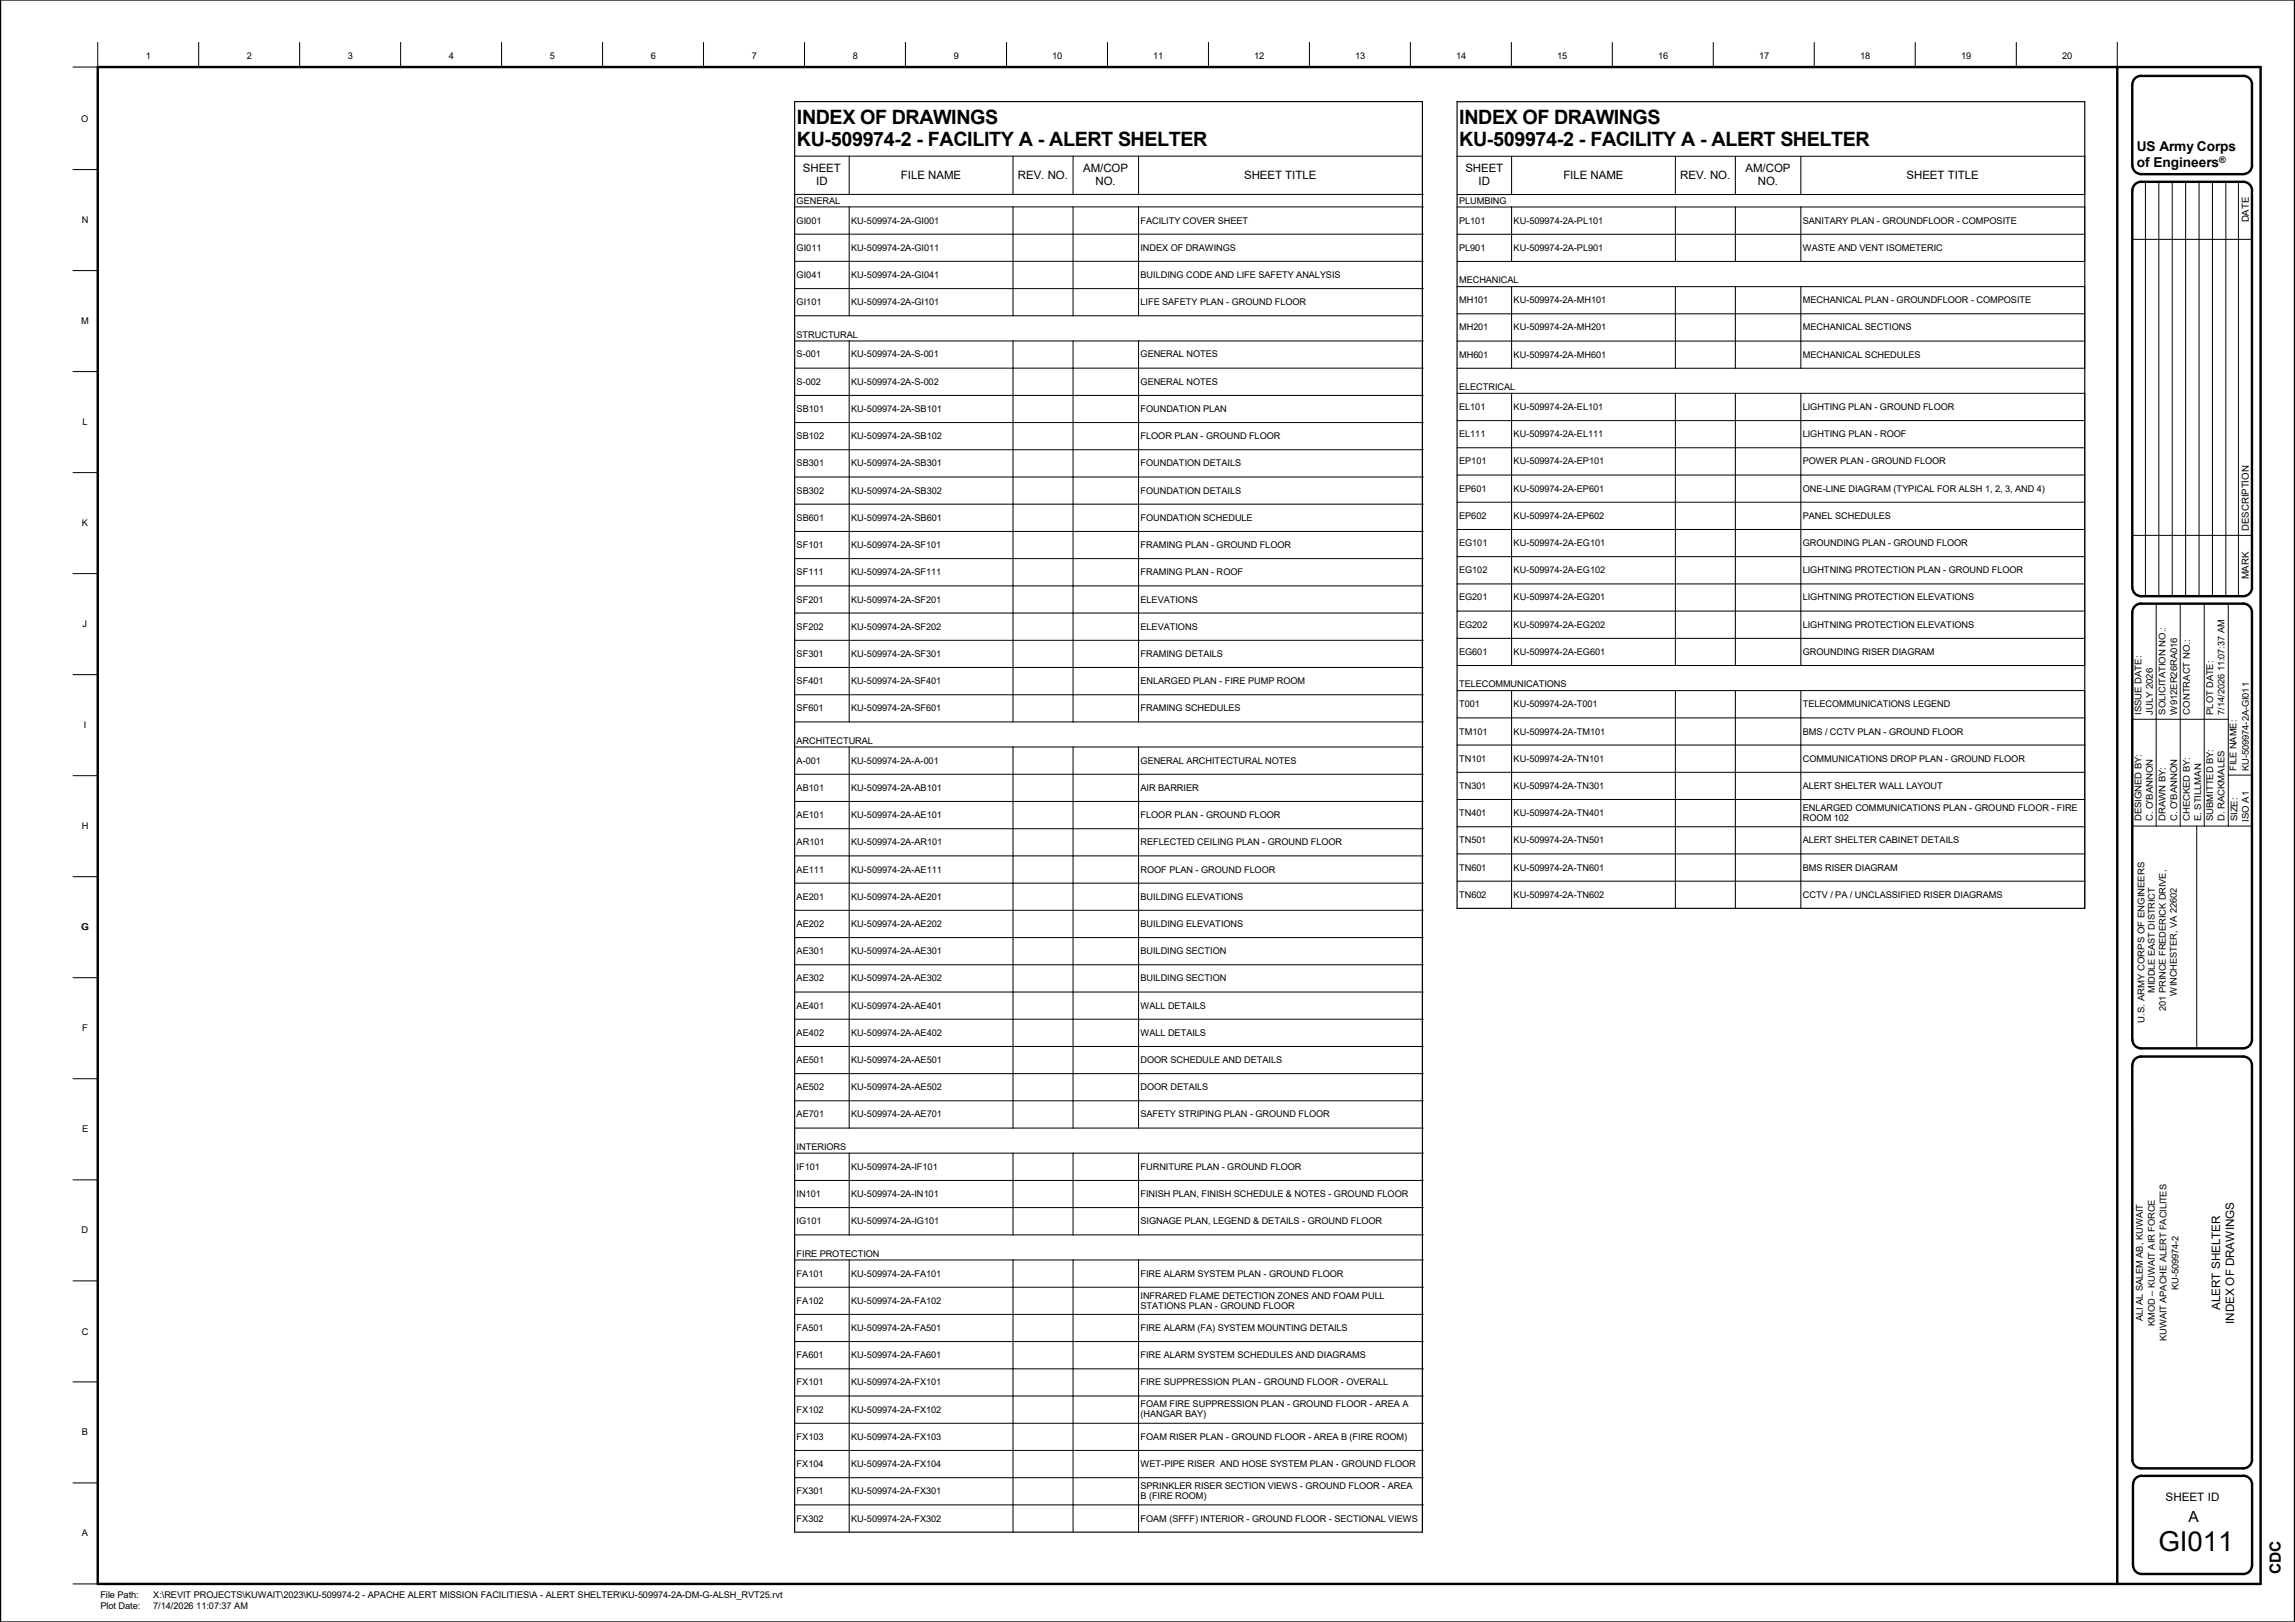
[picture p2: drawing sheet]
<svg xmlns="http://www.w3.org/2000/svg" width="841mm" height="594mm" viewBox="0 0 841 594" stroke-linecap="round" stroke-linejoin="round" font-family="sans-serif">
<defs><g id="words">
<text font-size="10.1" x="791" y="567.9">GI011</text>
<g font-size="7.2">
<text x="292" y="45.4">INDEX OF DRAWINGS</text>
<text x="534.8" y="45.4">INDEX OF DRAWINGS</text>
<text x="292" y="53.5">KU-509974-2 - FACILITY A - ALERT SHELTER</text>
<text x="534.8" y="53.5">KU-509974-2 - FACILITY A - ALERT SHELTER</text>
</g>
<g font-size="5.6">
<text x="802" y="557.4">A</text>
<text x="835.9" y="576.7" transform="rotate(-90 835.9 576.7)">CDC</text>
</g>
<g font-size="5">
<text x="783.1" y="55.5">US Army Corps</text>
<text x="783.1" y="61.3">of Engineers</text>
</g>
<g font-size="4.3">
<text x="813.6" y="479.8" transform="rotate(-90 813.6 479.8)">ALERT SHELTER</text>
<text x="818.7" y="484.8" transform="rotate(-90 818.7 484.8)">INDEX OF DRAWINGS</text>
<text x="793.6" y="549.7">SHEET ID</text>
</g>
<g font-size="4.2">
<text x="294.3" y="63.1">SHEET</text>
<text x="330.2" y="65.5">FILE NAME</text>
<text x="373" y="65.5">REV. NO.</text>
<text x="397" y="63.1">AM/COP</text>
<text x="456" y="65.5">SHEET TITLE</text>
<text x="537" y="63.2">SHEET</text>
<text x="572.9" y="65.6">FILE NAME</text>
<text x="615.7" y="65.6">REV. NO.</text>
<text x="639.7" y="63.2">AM/COP</text>
<text x="698.7" y="65.6">SHEET TITLE</text>
<text x="299.1" y="67.8">ID</text>
<text x="401.5" y="67.8">NO.</text>
<text x="541.8" y="67.9">ID</text>
<text x="644.2" y="67.9">NO.</text>
</g>
<g font-size="3.5">
<text x="824.1" y="81.4" transform="rotate(-90 824.1 81.4)">DATE</text>
<text x="824.1" y="194.4" transform="rotate(-90 824.1 194.4)">DESCRIPTION</text>
<text x="824.1" y="212.2" transform="rotate(-90 824.1 212.2)">MARK</text>
</g>
<g font-size="3.4">
<text x="53.5" y="21.5">1</text>
<text x="90.5" y="21.5">2</text>
<text x="127.5" y="21.5">3</text>
<text x="164.5" y="21.5">4</text>
<text x="201.5" y="21.5">5</text>
<text x="238.5" y="21.5">6</text>
<text x="275.5" y="21.5">7</text>
<text x="312.5" y="21.5">8</text>
<text x="349.5" y="21.5">9</text>
<text x="385.6" y="21.5">10</text>
<text x="422.6" y="21.5">11</text>
<text x="459.6" y="21.5">12</text>
<text x="496.6" y="21.5">13</text>
<text x="533.7" y="21.5">14</text>
<text x="570.7" y="21.5">15</text>
<text x="607.7" y="21.5">16</text>
<text x="644.7" y="21.5">17</text>
<text x="681.7" y="21.5">18</text>
<text x="718.7" y="21.5">19</text>
<text x="755.7" y="21.5">20</text>
<text x="29.8" y="44.6">O</text>
<text x="291.9" y="74.6">GENERAL</text>
<text x="534.7" y="74.6">PLUMBING</text>
<text x="29.9" y="81.6">N</text>
<text x="291.9" y="81.9">GI001</text>
<text x="311.9" y="81.9">KU-509974-2A-GI001</text>
<text x="418" y="81.9">FACILITY COVER SHEET</text>
<text x="534.7" y="81.9">PL101</text>
<text x="554.7" y="81.9">KU-509974-2A-PL101</text>
<text x="660.7" y="81.9">SANITARY PLAN - GROUNDFLOOR - COMPOSITE</text>
<text x="291.9" y="91.9">GI011</text>
<text x="311.9" y="91.9">KU-509974-2A-GI011</text>
<text x="418" y="91.9">INDEX OF DRAWINGS</text>
<text x="534.7" y="91.9">PL901</text>
<text x="554.7" y="91.9">KU-509974-2A-PL901</text>
<text x="660.7" y="91.9">WASTE AND VENT ISOMETERIC</text>
<text x="291.9" y="101.8">GI041</text>
<text x="311.9" y="101.8">KU-509974-2A-GI041</text>
<text x="418" y="101.8">BUILDING CODE AND LIFE SAFETY ANALYSIS</text>
<text x="534.7" y="103.8">MECHANICAL</text>
<text x="291.9" y="111.8">GI101</text>
<text x="311.9" y="111.8">KU-509974-2A-GI101</text>
<text x="418" y="111.8">LIFE SAFETY PLAN - GROUND FLOOR</text>
<text x="534.7" y="111">MH101</text>
<text x="554.7" y="111">KU-509974-2A-MH101</text>
<text x="660.7" y="111">MECHANICAL PLAN - GROUNDFLOOR - COMPOSITE</text>
<text x="29.8" y="118.6">M</text>
<text x="291.9" y="123.7">STRUCTURAL</text>
<text x="534.7" y="121">MH201</text>
<text x="554.7" y="121">KU-509974-2A-MH201</text>
<text x="660.7" y="121">MECHANICAL SECTIONS</text>
<text x="291.9" y="130.9">S-001</text>
<text x="311.9" y="130.9">KU-509974-2A-S-001</text>
<text x="418" y="130.9">GENERAL NOTES</text>
<text x="534.7" y="131">MH601</text>
<text x="554.7" y="131">KU-509974-2A-MH601</text>
<text x="660.7" y="131">MECHANICAL SCHEDULES</text>
<text x="291.9" y="140.9">S-002</text>
<text x="311.9" y="140.9">KU-509974-2A-S-002</text>
<text x="418" y="140.9">GENERAL NOTES</text>
<text x="534.7" y="142.9">ELECTRICAL</text>
<text x="30.2" y="155.6">L</text>
<text x="291.9" y="150.9">SB101</text>
<text x="311.9" y="150.9">KU-509974-2A-SB101</text>
<text x="418" y="150.9">FOUNDATION PLAN</text>
<text x="534.7" y="150.2">EL101</text>
<text x="554.7" y="150.2">KU-509974-2A-EL101</text>
<text x="660.7" y="150.2">LIGHTING PLAN - GROUND FLOOR</text>
<text x="291.9" y="160.9">SB102</text>
<text x="311.9" y="160.9">KU-509974-2A-SB102</text>
<text x="418" y="160.9">FLOOR PLAN - GROUND FLOOR</text>
<text x="534.7" y="160.1">EL111</text>
<text x="554.7" y="160.1">KU-509974-2A-EL111</text>
<text x="660.7" y="160.1">LIGHTING PLAN - ROOF</text>
<text x="291.9" y="170.8">SB301</text>
<text x="311.9" y="170.8">KU-509974-2A-SB301</text>
<text x="418" y="170.8">FOUNDATION DETAILS</text>
<text x="534.7" y="170.1">EP101</text>
<text x="554.7" y="170.1">KU-509974-2A-EP101</text>
<text x="660.7" y="170.1">POWER PLAN - GROUND FLOOR</text>
<text x="291.9" y="180.8">SB302</text>
<text x="311.9" y="180.8">KU-509974-2A-SB302</text>
<text x="418" y="180.8">FOUNDATION DETAILS</text>
<text x="534.7" y="180.1">EP601</text>
<text x="554.7" y="180.1">KU-509974-2A-EP601</text>
<text x="660.7" y="180.1">ONE-LINE DIAGRAM (TYPICAL FOR ALSH 1, 2, 3, AND 4)</text>
<text x="291.9" y="190.8">SB601</text>
<text x="311.9" y="190.8">KU-509974-2A-SB601</text>
<text x="418" y="190.8">FOUNDATION SCHEDULE</text>
<text x="534.7" y="190">EP602</text>
<text x="554.7" y="190">KU-509974-2A-EP602</text>
<text x="660.7" y="190">PANEL SCHEDULES</text>
<text x="30" y="192.6">K</text>
<text x="291.9" y="200.7">SF101</text>
<text x="311.9" y="200.7">KU-509974-2A-SF101</text>
<text x="418" y="200.7">FRAMING PLAN - GROUND FLOOR</text>
<text x="534.7" y="200">EG101</text>
<text x="554.7" y="200">KU-509974-2A-EG101</text>
<text x="660.7" y="200">GROUNDING PLAN - GROUND FLOOR</text>
<text x="534.7" y="210">EG102</text>
<text x="554.7" y="210">KU-509974-2A-EG102</text>
<text x="660.7" y="210">LIGHTNING PROTECTION PLAN - GROUND FLOOR</text>
<text x="291.9" y="210.7">SF111</text>
<text x="311.9" y="210.7">KU-509974-2A-SF111</text>
<text x="418" y="210.7">FRAMING PLAN - ROOF</text>
<text x="291.9" y="220.7">SF201</text>
<text x="311.9" y="220.7">KU-509974-2A-SF201</text>
<text x="418" y="220.7">ELEVATIONS</text>
<text x="534.7" y="219.9">EG201</text>
<text x="554.7" y="219.9">KU-509974-2A-EG201</text>
<text x="660.7" y="219.9">LIGHTNING PROTECTION ELEVATIONS</text>
<text x="30.3" y="229.6">J</text>
<text x="291.9" y="230.6">SF202</text>
<text x="311.9" y="230.6">KU-509974-2A-SF202</text>
<text x="418" y="230.6">ELEVATIONS</text>
<text x="534.7" y="229.9">EG202</text>
<text x="554.7" y="229.9">KU-509974-2A-EG202</text>
<text x="660.7" y="229.9">LIGHTNING PROTECTION ELEVATIONS</text>
<text x="534.7" y="239.9">EG601</text>
<text x="554.7" y="239.9">KU-509974-2A-EG601</text>
<text x="660.7" y="239.9">GROUNDING RISER DIAGRAM</text>
<text x="291.9" y="240.6">SF301</text>
<text x="311.9" y="240.6">KU-509974-2A-SF301</text>
<text x="418" y="240.6">FRAMING DETAILS</text>
<text x="291.9" y="250.6">SF401</text>
<text x="311.9" y="250.6">KU-509974-2A-SF401</text>
<text x="418" y="250.6">ENLARGED PLAN - FIRE PUMP ROOM</text>
<text x="534.7" y="251.8">TELECOMMUNICATIONS</text>
<text x="291.9" y="260.6">SF601</text>
<text x="311.9" y="260.6">KU-509974-2A-SF601</text>
<text x="418" y="260.6">FRAMING SCHEDULES</text>
<text x="534.7" y="259">T001</text>
<text x="554.7" y="259">KU-509974-2A-T001</text>
<text x="660.7" y="259">TELECOMMUNICATIONS LEGEND</text>
<text x="784.8" y="261.7" transform="rotate(-90 784.8 261.7)">ISSUE DATE:</text>
<text x="788.9" y="261.7" transform="rotate(-90 788.9 261.7)">JULY 2026</text>
<text x="793.6" y="261.7" transform="rotate(-90 793.6 261.7)">SOLICITATION NO.:</text>
<text x="797.8" y="261.7" transform="rotate(-90 797.8 261.7)">W912ER26RA016</text>
<text x="802.4" y="261.7" transform="rotate(-90 802.4 261.7)">CONTRACT NO.:</text>
<text x="811.1" y="261.7" transform="rotate(-90 811.1 261.7)">PLOT DATE:</text>
<text x="815.2" y="261.7" transform="rotate(-90 815.2 261.7)">7/14/2026 11:07:37 AM</text>
<text x="30.7" y="266.6">I</text>
<text x="534.7" y="269">TM101</text>
<text x="554.7" y="269">KU-509974-2A-TM101</text>
<text x="660.7" y="269">BMS / CCTV PLAN - GROUND FLOOR</text>
<text x="291.9" y="272.4">ARCHITECTURAL</text>
<text x="291.9" y="279.7">A-001</text>
<text x="311.9" y="279.7">KU-509974-2A-A-001</text>
<text x="418" y="279.7">GENERAL ARCHITECTURAL NOTES</text>
<text x="534.7" y="279">TN101</text>
<text x="554.7" y="279">KU-509974-2A-TN101</text>
<text x="660.7" y="279">COMMUNICATIONS DROP PLAN - GROUND FLOOR</text>
<text x="819.6" y="282.3" transform="rotate(-90 819.6 282.3)">FILE NAME:</text>
<text x="824.1" y="282.3" transform="rotate(-90 824.1 282.3)">KU-509974-2A-GI011</text>
<text x="291.9" y="289.7">AB101</text>
<text x="311.9" y="289.7">KU-509974-2A-AB101</text>
<text x="418" y="289.7">AIR BARRIER</text>
<text x="534.7" y="289">TN301</text>
<text x="554.7" y="289">KU-509974-2A-TN301</text>
<text x="660.7" y="289">ALERT SHELTER WALL LAYOUT</text>
<text x="291.9" y="299.6">AE101</text>
<text x="311.9" y="299.6">KU-509974-2A-AE101</text>
<text x="418" y="299.6">FLOOR PLAN - GROUND FLOOR</text>
<text x="534.7" y="298.9">TN401</text>
<text x="554.7" y="298.9">KU-509974-2A-TN401</text>
<text x="660.7" y="297">ENLARGED COMMUNICATIONS PLAN - GROUND FLOOR - FIRE</text>
<text x="29.9" y="303.6">H</text>
<text x="660.7" y="300.7">ROOM 102</text>
<text x="784.8" y="300.8" transform="rotate(-90 784.8 300.8)">DESIGNED BY:</text>
<text x="788.9" y="300.8" transform="rotate(-90 788.9 300.8)">C. O'BANNON</text>
<text x="793.6" y="300.8" transform="rotate(-90 793.6 300.8)">DRAWN BY:</text>
<text x="797.8" y="300.8" transform="rotate(-90 797.8 300.8)">C. O'BANNON</text>
<text x="802.4" y="300.8" transform="rotate(-90 802.4 300.8)">CHECKED BY:</text>
<text x="806.6" y="300.8" transform="rotate(-90 806.6 300.8)">E. STILLMAN</text>
<text x="811.1" y="300.8" transform="rotate(-90 811.1 300.8)">SUBMITTED BY:</text>
<text x="815.2" y="300.8" transform="rotate(-90 815.2 300.8)">D. RACKMALES</text>
<text x="820" y="300.8" transform="rotate(-90 820 300.8)">SIZE:</text>
<text x="824.1" y="300.9" transform="rotate(-90 824.1 300.9)">ISO A1</text>
<text x="291.9" y="309.6">AR101</text>
<text x="311.9" y="309.6">KU-509974-2A-AR101</text>
<text x="418" y="309.6">REFLECTED CEILING PLAN - GROUND FLOOR</text>
<text x="534.7" y="308.9">TN501</text>
<text x="554.7" y="308.9">KU-509974-2A-TN501</text>
<text x="660.7" y="308.9">ALERT SHELTER CABINET DETAILS</text>
<text x="291.9" y="319.6">AE111</text>
<text x="311.9" y="319.6">KU-509974-2A-AE111</text>
<text x="418" y="319.6">ROOF PLAN - GROUND FLOOR</text>
<text x="534.7" y="318.9">TN601</text>
<text x="554.7" y="318.9">KU-509974-2A-TN601</text>
<text x="660.7" y="318.9">BMS RISER DIAGRAM</text>
<text x="291.9" y="329.6">AE201</text>
<text x="311.9" y="329.6">KU-509974-2A-AE201</text>
<text x="418" y="329.6">BUILDING ELEVATIONS</text>
<text x="534.7" y="328.8">TN602</text>
<text x="554.7" y="328.8">KU-509974-2A-TN602</text>
<text x="660.7" y="328.8">CCTV / PA / UNCLASSIFIED RISER DIAGRAMS</text>
<text x="29.8" y="340.6">G</text>
<text x="291.9" y="339.5">AE202</text>
<text x="311.9" y="339.5">KU-509974-2A-AE202</text>
<text x="418" y="339.5">BUILDING ELEVATIONS</text>
<text x="291.9" y="349.5">AE301</text>
<text x="311.9" y="349.5">KU-509974-2A-AE301</text>
<text x="418" y="349.5">BUILDING SECTION</text>
<text x="291.9" y="359.5">AE302</text>
<text x="311.9" y="359.5">KU-509974-2A-AE302</text>
<text x="418" y="359.5">BUILDING SECTION</text>
<text x="789.7" y="363.8" transform="rotate(-90 789.7 363.8)">MIDDLE EAST DISTRICT</text>
<text x="797.7" y="364.6" transform="rotate(-90 797.7 364.6)">WINCHESTER, VA 22602</text>
<text x="291.9" y="369.4">AE401</text>
<text x="311.9" y="369.4">KU-509974-2A-AE401</text>
<text x="418" y="369.4">WALL DETAILS</text>
<text x="793.7" y="370.2" transform="rotate(-90 793.7 370.2)">201 PRINCE FREDERICK DRIVE,</text>
<text x="30.1" y="377.6">F</text>
<text x="785.8" y="374.5" transform="rotate(-90 785.8 374.5)">U.S. ARMY CORPS OF ENGINEERS</text>
<text x="291.9" y="379.4">AE402</text>
<text x="311.9" y="379.4">KU-509974-2A-AE402</text>
<text x="418" y="379.4">WALL DETAILS</text>
<text x="291.9" y="389.3">AE501</text>
<text x="311.9" y="389.3">KU-509974-2A-AE501</text>
<text x="418" y="389.3">DOOR SCHEDULE AND DETAILS</text>
<text x="291.9" y="399.3">AE502</text>
<text x="311.9" y="399.3">KU-509974-2A-AE502</text>
<text x="418" y="399.3">DOOR DETAILS</text>
<text x="291.9" y="409.3">AE701</text>
<text x="311.9" y="409.3">KU-509974-2A-AE701</text>
<text x="418" y="409.3">SAFETY STRIPING PLAN - GROUND FLOOR</text>
<text x="30.1" y="414.7">E</text>
<text x="291.9" y="421.2">INTERIORS</text>
<text x="291.9" y="428.5">IF101</text>
<text x="311.9" y="428.5">KU-509974-2A-IF101</text>
<text x="418" y="428.5">FURNITURE PLAN - GROUND FLOOR</text>
<text x="291.9" y="438.4">IN101</text>
<text x="311.9" y="438.4">KU-509974-2A-IN101</text>
<text x="418" y="438.4">FINISH PLAN, FINISH SCHEDULE &amp; NOTES - GROUND FLOOR</text>
<text x="291.9" y="448.4">IG101</text>
<text x="311.9" y="448.4">KU-509974-2A-IG101</text>
<text x="418" y="448.4">SIGNAGE PLAN, LEGEND &amp; DETAILS - GROUND FLOOR</text>
<text x="29.9" y="451.7">D</text>
<text x="291.9" y="460.3">FIRE PROTECTION</text>
<text x="291.9" y="467.6">FA101</text>
<text x="311.9" y="467.6">KU-509974-2A-FA101</text>
<text x="418" y="467.6">FIRE ALARM SYSTEM PLAN - GROUND FLOOR</text>
<text x="798.3" y="472.5" transform="rotate(-90 798.3 472.5)">KU-509974-2</text>
<text x="291.9" y="477.5">FA102</text>
<text x="311.9" y="477.5">KU-509974-2A-FA102</text>
<text x="418" y="475.6">INFRARED FLAME DETECTION ZONES AND FOAM PULL</text>
<text x="418" y="479.3">STATIONS PLAN - GROUND FLOOR</text>
<text x="785.2" y="483.9" transform="rotate(-90 785.2 483.9)">ALI AL SALEM AB, KUWAIT</text>
<text x="789.7" y="485.6" transform="rotate(-90 789.7 485.6)">KMOD – KUWAIT AIR FORCE</text>
<text x="29.9" y="488.8">C</text>
<text x="291.9" y="487.5">FA501</text>
<text x="311.9" y="487.5">KU-509974-2A-FA501</text>
<text x="418" y="487.5">FIRE ALARM (FA) SYSTEM MOUNTING DETAILS</text>
<text x="794" y="491.3" transform="rotate(-90 794 491.3)">KUWAIT APACHE ALERT FACILITES</text>
<text x="291.9" y="497.5">FA601</text>
<text x="311.9" y="497.5">KU-509974-2A-FA601</text>
<text x="418" y="497.5">FIRE ALARM SYSTEM SCHEDULES AND DIAGRAMS</text>
<text x="291.9" y="507.4">FX101</text>
<text x="311.9" y="507.4">KU-509974-2A-FX101</text>
<text x="418" y="507.4">FIRE SUPPRESSION PLAN - GROUND FLOOR - OVERALL</text>
<text x="418" y="515.5">FOAM FIRE SUPPRESSION PLAN - GROUND FLOOR - AREA A</text>
<text x="291.9" y="517.4">FX102</text>
<text x="311.9" y="517.4">KU-509974-2A-FX102</text>
<text x="418" y="519.2">(HANGAR BAY)</text>
<text x="30" y="525.7">B</text>
<text x="291.9" y="527.4">FX103</text>
<text x="311.9" y="527.4">KU-509974-2A-FX103</text>
<text x="418" y="527.4">FOAM RISER PLAN - GROUND FLOOR - AREA B (FIRE ROOM)</text>
<text x="291.9" y="537.3">FX104</text>
<text x="311.9" y="537.3">KU-509974-2A-FX104</text>
<text x="418" y="537.3">WET-PIPE RISER AND HOSE SYSTEM PLAN - GROUND FLOOR</text>
<text x="418" y="545.4">SPRINKLER RISER SECTION VIEWS - GROUND FLOOR - AREA</text>
<text x="291.9" y="547.3">FX301</text>
<text x="311.9" y="547.3">KU-509974-2A-FX301</text>
<text x="418" y="549.1">B (FIRE ROOM)</text>
<text x="291.9" y="557.3">FX302</text>
<text x="311.9" y="557.3">KU-509974-2A-FX302</text>
<text x="418" y="557.3">FOAM (SFFF) INTERIOR - GROUND FLOOR - SECTIONAL VIEWS</text>
<text x="30" y="562.7">A</text>
<text x="36.8" y="585.4">File Path:</text>
<text x="56.1" y="585.4">X:\REVIT PROJECTS\KUWAIT\2023\KU-509974-2 - APACHE ALERT MISSION FACILITIES\A - ALERT SHELTER\KU-509974-2A-DM-G-ALSH_RVT25.rvt</text>
<text x="36.8" y="589.5">Plot Date:</text>
<text x="56.1" y="589.5">7/14/2026 11:07:37 AM</text>
</g>
<text font-size="3.3" x="813.3" y="59.8">®</text>
</g></defs>
<g fill="none" stroke="#000" stroke-width=".37">
<path d="M35.8 15.5v9.1h-9M72.8 15.5v9.1M109.8 15.5v9.1M146.8 15.5v9.1M183.8 15.5v9.1M220.8 15.5v9.1M257.8 15.5v9.1M294.8 15.5v9.1M331.8 15.5v9.1M368.9 15.5v9.1M405.8 15.5v9.1M442.8 15.5v9.1"/>
<path d="M479.8 15.5v9.1M516.8 15.5v9.1M553.8 15.5v9.1M590.8 15.5v9.1M627.8 15.5v9.1M664.8 15.5v9.1M701.8 15.5v9.1M738.9 15.5v9.1M775.9 15.5v9.1M291.2 57.2h230.1v14M311.2 57.2v14M371.2 57.2v14"/>
<path d="M393.2 57.2v14M417.2 57.2v14M534 57.2h229.9l.1 14h-230M553.9 57.2v14M614 57.2v14M635.9 57.2v14M659.9 57.2v14M26.8 62.1h9M291.2 75.8h230.1M291.2 71.2h230.1M311.2 75.8v39.9M371.2 75.8v39.9"/>
<path d="M393.2 75.8v39.9M417.2 75.8v39.9M521.3 75.8h.1M521.3 71.2h.1M521.3 75.8v39.9M534 75.8h229.9l.1 20h-230M553.9 75.8v20M614 75.8v20M635.9 75.8v20M659.9 75.8v20M786.2 66.6v151.8M791.1 66.6v151.8"/>
<path d="M796 66.6v151.8M800.9 66.6v151.8M805.9 66.6v151.8M810.8 66.6v151.8M815.7 66.6v151.8M820.3 66.6v151.8M26.8 99.1h9M291.2 95.7h230.1M291.2 85.8h230.1M521.3 95.7h.1M521.3 85.8h.1M764 85.8h-230"/>
<path d="M781.4 87.7h43.8M291.2 115.7h230.1M291.2 105.7h230.1M521.3 115.7h.1M521.3 105.7h.1M534 105h229.9l.1 29.9h-230M553.9 105v29.9M614 105v29.9M635.9 105v29.9M659.9 105v29.9M764 114.9h-230M26.8 136.1h9"/>
<path d="M291.2 134.8h230.1M291.2 124.9h230.1M311.2 124.9v139.5M371.2 124.9v139.5M393.2 124.9v139.5M417.2 124.9v139.5M521.3 134.8h.1M521.3 124.9h.1M521.3 124.9v139.5M764 124.9h-230M291.2 154.8h230.1M291.2 144.8h230.1"/>
<path d="M521.3 154.8h.1M521.3 144.8h.1M534 144.1h229.9l.1 99.7h-230M534 154.1h125.9M553.9 144.1v99.7M614 144.1v99.7M635.9 144.1v99.7M659.9 144.1v99.7M659.9 154h104M763.9 154.1h.1M26.8 173.1h9M291.2 174.7h230.1"/>
<path d="M291.2 164.7h230.1M521.3 174.7h.1M521.3 164.7h.1M764 174h-230M764 164h-230M291.2 194.6h230.1M291.2 184.7h230.1M521.3 194.6h.1M521.3 184.7h.1M764 193.9h-230M764 183.9h-230M781.4 196.1h43.8"/>
<path d="M26.8 210.1h9M291.2 214.6h230.1M291.2 204.6h230.1M521.3 214.6h.1M521.3 204.6h.1M764 213.9h-230M764 203.9h-230M291.2 234.5h230.1M291.2 224.5h230.1M521.3 234.5h.1M521.3 224.5h.1M764 233.8h-230"/>
<path d="M764 223.8h-230M790.2 221.1v81.5M799 221.1v81.5M807.8 221.1v81.5M816.6 221.1v81.5M26.8 247.1h9M291.2 254.5h230.1M291.2 244.5h230.1M521.3 254.5h.1M521.3 244.5h.1M534 252.9h230l-.1 79.8M553.9 252.9v79.8"/>
<path d="M614 252.9v79.8M635.9 252.9v79.8M659.9 252.9v79.8M291.2 273.6h230.1M291.2 264.4h230.1M311.2 273.6v139.6M371.2 273.6v139.6M393.2 273.6v139.6M417.2 273.6v139.6M521.3 273.6h.1M521.3 264.4h.1M521.3 273.6v139.6"/>
<path d="M764 272.9h-230M764 262.9h-230M781.4 263.4h35.2M26.8 284.1h9M291.2 293.5h230.1M291.2 283.6h230.1M521.3 293.5h.1M521.3 283.6h.1M764 292.8h-230M764 282.9h-230M816.6 283.9h8.6M291.2 313.5h230.1"/>
<path d="M291.2 303.5h230.1M521.3 313.5h.1M521.3 303.5h.1M764 312.8h-230M764 302.8h-230M781.4 302.6h43.8M805 302.6v81.4M26.8 321.1h9M291.2 333.4h230.1M291.2 323.5h230.1M521.3 333.4h.1M521.3 323.5h.1"/>
<path d="M764 322.7h-230M26.8 358.1h9M291.2 353.4h230.1M291.2 343.4h230.1M521.3 353.4h.1M521.3 343.4h.1M291.2 373.3h230.1M291.2 363.3h230.1M521.3 373.3h.1M521.3 363.3h.1M26.8 395.1h9M291.2 393.2h230.1"/>
<path d="M291.2 383.3h230.1M521.3 393.2h.1M521.3 383.3h.1M291.2 413.2h230.1M291.2 403.2h230.1M521.3 413.2h.1M521.3 403.2h.1M26.8 432.1h9M291.2 432.4h230.1M291.2 422.4h230.1M311.2 422.4v29.9M371.2 422.4v29.9"/>
<path d="M393.2 422.4v29.9M417.2 422.4v29.9M521.3 432.4h.1M521.3 422.4h.1M521.3 422.4v29.9M291.2 452.3h230.1M291.2 442.3h230.1M521.3 452.3h.1M521.3 442.3h.1M26.8 469.1h9M291.2 471.5h230.1M291.2 461.5h230.1"/>
<path d="M311.2 461.5v99.7M371.2 461.5v99.7M393.2 461.5v99.7M417.2 461.5v99.7M521.3 471.5h.1M521.3 461.5h.1M521.3 461.5v99.7M291.2 491.4h230.1M291.2 481.4h230.1M521.3 491.4h.1M521.3 481.4h.1M26.8 506.1h9"/>
<path d="M291.2 511.3h230.1M291.2 501.4h230.1M521.3 511.3h.1M521.3 501.4h.1M291.2 531.2h230.1M291.2 521.3h230.1M521.3 531.2h.1M521.3 521.3h.1M26.8 543.1h9M291.2 551.2h230.1M291.2 541.2h230.1M521.3 551.2h.1"/>
<path d="M521.3 541.2h.1M26.8 580.1h9"/>
</g>
<g fill="none" stroke="#000" stroke-width=".89">
<path d="M0 0v594.1M841 0v594.1M35.8 24.6h792.6v555.5h-792.6zM775.9 24.6v555.5M781.4 31v29.6M784.6 27.8h37.5M784.6 27.8a3.1 3.1 0 0 0-3.2 3.1M822.1 27.8a3.2 3.2 0 0 1 3.2 3.1l-.1 29.7M781.4 69.8v145.4M781.4 60.6a3.2 3.2 0 0 0 3.2 3.2h37.5M822.1 66.6h-37.5a3.1 3.1 0 0 0-3.2 3.2M822.1 66.6a3.2 3.2 0 0 1 3.2 3.2"/>
<path d="M825.2 69.8l.1 145.4a3.2 3.2 0 0 1-3.2 3.2M825.3 60.6a3.2 3.2 0 0 1-3.2 3.2M781.4 215.2a3.2 3.2 0 0 0 3.2 3.2h37.5M781.4 224.3v156.5M781.4 224.2a3.1 3.1 0 0 1 3.2-3.1h37.5a3.2 3.2 0 0 1 3.1 3.2v156.5a3.2 3.2 0 0 1-3.1 3.2h-37.5a3.2 3.2 0 0 1-3.2-3.2M781.4 390.1v144.5a3.2 3.2 0 0 0 3.2 3.2h37.5M781.4 390.1a3.1 3.1 0 0 1 3.2-3.1h37.5a3.2 3.2 0 0 1 3.1 3.1l.1 144.5a3.2 3.2 0 0 1-3.2 3.2M784.8 540.6l37.3-.1a3.2 3.2 0 0 1 3.2 3.2v29.6a3.2 3.2 0 0 1-3.2 3.2h-37.3M784.9 540.5a3.2 3.2 0 0 0-3.3 3.2l.1 29.6a3.2 3.2 0 0 0 3.2 3.2"/>
</g>
<path d="M291.2 37.2h230.1v524h-230.1zM534 37.3h230v295.4h-230z" fill="none" stroke="#000" stroke-width=".42"/>
<use href="#words"/>
</svg>
